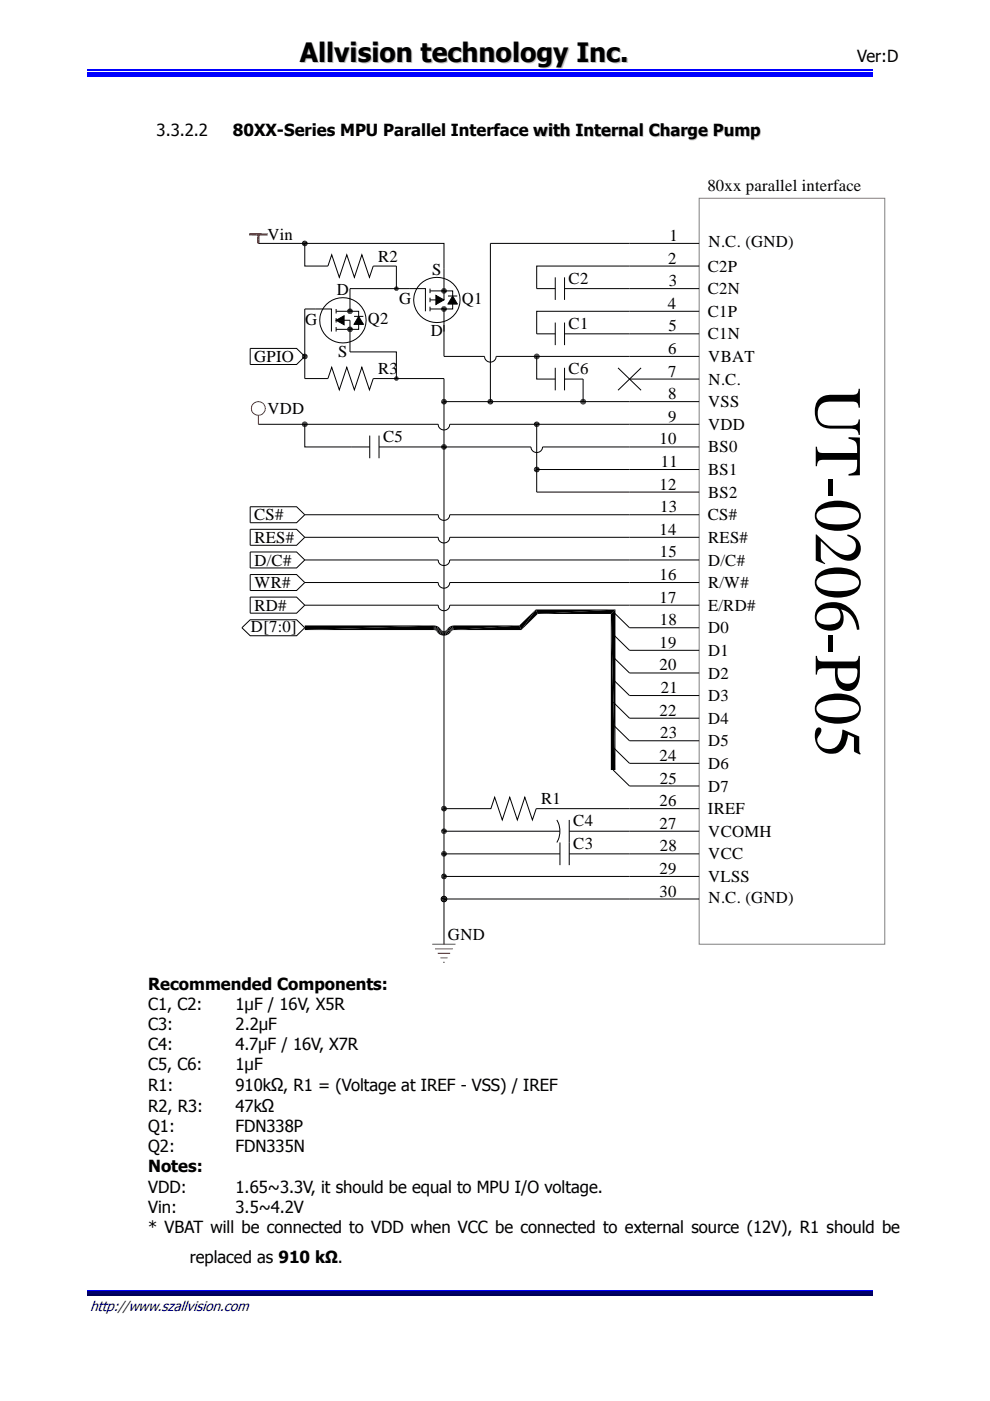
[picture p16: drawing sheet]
<svg xmlns="http://www.w3.org/2000/svg" width="210mm" height="297mm" viewBox="0 0 210 297" stroke-linecap="round" stroke-linejoin="round" font-family="sans-serif">
<defs><g id="words">
<text font-size="14.2" x="173" y="82.2" transform="rotate(90 173 82.2)">UT-0206-P05</text>
<text font-size="5.7" x="63.6" y="13.2">Allvision technology Inc.</text>
<g font-size="3.5">
<text x="181.8" y="13.2">Ver:D</text>
<text x="33.2" y="28.9">3.3.2.2</text>
<text x="49.4" y="28.9">80XX-Series MPU Parallel Interface with Internal Charge Pump</text>
<text x="150" y="40.5">80xx parallel interface</text>
<text x="56.7" y="50.9">Vin</text>
<text x="142" y="51.1">1</text>
<text x="150.3" y="52.5">N.C. (GND)</text>
<text x="80.2" y="55.5">R2</text>
<text x="91.6" y="58.3">S</text>
<text x="141.7" y="55.9">2</text>
<text x="150.1" y="57.6">C2P</text>
<text x="71.5" y="62.6">D</text>
<text x="84.7" y="64.5">G</text>
<text x="97.9" y="64.5">Q1</text>
<text x="120.6" y="60.2">C2</text>
<text x="141.7" y="65.5">4</text>
<text x="141.9" y="60.7">3</text>
<text x="150.1" y="62.4">C2N</text>
<text x="64.7" y="68.8">G</text>
<text x="78" y="68.8">Q2</text>
<text x="91.4" y="71.3">D</text>
<text x="120.6" y="69.8">C1</text>
<text x="141.8" y="70.3">5</text>
<text x="150.1" y="67.2">C1P</text>
<text x="150.1" y="72">C1N</text>
<text x="53.9" y="76.7">GPIO</text>
<text x="71.7" y="75.6">S</text>
<text x="141.7" y="75.1">6</text>
<text x="150.2" y="76.8">VBAT</text>
<text x="80.2" y="79.3">R3</text>
<text x="120.6" y="79.4">C6</text>
<text x="141.7" y="79.9">7</text>
<text x="150.3" y="81.6">N.C.</text>
<text x="56.7" y="87.8">VDD</text>
<text x="141.7" y="89.4">9</text>
<text x="141.8" y="84.6">8</text>
<text x="150.2" y="86.3">VSS</text>
<text x="81.2" y="93.7">C5</text>
<text x="139.9" y="94.2">10</text>
<text x="150.2" y="95.9">BS0</text>
<text x="150.2" y="91.1">VDD</text>
<text x="140.2" y="99.1">11</text>
<text x="150.2" y="100.7">BS1</text>
<text x="139.9" y="103.9">12</text>
<text x="150.2" y="105.5">BS2</text>
<text x="53.9" y="110.3">CS#</text>
<text x="139.9" y="113.5">14</text>
<text x="140" y="108.6">13</text>
<text x="150.1" y="110.3">CS#</text>
<text x="54" y="119.9">D/C#</text>
<text x="54" y="115.1">RES#</text>
<text x="140" y="118.2">15</text>
<text x="150.2" y="119.9">D/C#</text>
<text x="150.2" y="115.1">RES#</text>
<text x="54" y="124.7">WR#</text>
<text x="139.9" y="123">16</text>
<text x="150.2" y="124.7">R/W#</text>
<text x="54" y="129.5">RD#</text>
<text x="139.9" y="127.8">17</text>
<text x="150.2" y="129.5">E/RD#</text>
<text x="53.2" y="133.9">D[7:0]</text>
<text x="139.9" y="137.4">19</text>
<text x="140" y="132.6">18</text>
<text x="150.2" y="134.3">D0</text>
<text x="139.9" y="142.2">20</text>
<text x="150.2" y="143.9">D2</text>
<text x="150.2" y="139.1">D1</text>
<text x="140.2" y="147">21</text>
<text x="150.2" y="148.7">D3</text>
<text x="139.9" y="151.8">22</text>
<text x="150.2" y="153.5">D4</text>
<text x="139.9" y="161.4">24</text>
<text x="140" y="156.5">23</text>
<text x="150.2" y="158.2">D5</text>
<text x="140" y="166.1">25</text>
<text x="150.2" y="163">D6</text>
<text x="150.2" y="167.8">D7</text>
<text x="114.8" y="170.5">R1</text>
<text x="139.9" y="170.9">26</text>
<text x="150.2" y="172.7">IREF</text>
<text x="121.6" y="175.2">C4</text>
<text x="139.9" y="175.7">27</text>
<text x="150.2" y="177.4">VCOMH</text>
<text x="121.6" y="180">C3</text>
<text x="139.9" y="185.3">29</text>
<text x="140" y="180.5">28</text>
<text x="150.2" y="182.2">VCC</text>
<text x="139.9" y="190.1">30</text>
<text x="150.2" y="187">VLSS</text>
<text x="150.3" y="191.5">N.C. (GND)</text>
<text x="95" y="199.2">GND</text>
<text x="31.4" y="209.8">Recommended Components:</text>
<text x="31.4" y="214.1">C1, C2:</text>
<text x="50" y="214.1">1μF / 16V, X5R</text>
<text x="31.4" y="218.4">C3:</text>
<text x="50" y="218.4">2.2μF</text>
<text x="31.4" y="222.6">C4:</text>
<text x="31.4" y="226.9">C5, C6:</text>
<text x="50" y="222.6">4.7μF / 16V, X7R</text>
<text x="50" y="226.9">1μF</text>
<text x="31.4" y="231.3">R1:</text>
<text x="50" y="231.3">910kΩ, R1 = (Voltage at IREF - VSS) / IREF</text>
<text x="31.4" y="235.8">R2, R3:</text>
<text x="50" y="235.8">47kΩ</text>
<text x="31.4" y="240.1">Q1:</text>
<text x="31.4" y="244.3">Q2:</text>
<text x="50" y="244.3">FDN335N</text>
<text x="50" y="240.1">FDN338P</text>
<text x="31.4" y="248.6">Notes:</text>
<text x="31.4" y="252.9">VDD:</text>
<text x="31.4" y="257.1">Vin:</text>
<text x="50" y="257.1">3.5~4.2V</text>
<text x="50" y="252.9">1.65~3.3V, it should be equal to MPU I/O voltage.</text>
<text x="31.4" y="261.3">* VBAT will be connected to VDD when VCC be connected to external source (12V), R1 should be</text>
<text x="40.3" y="267.7">replaced as 910 kΩ.</text>
</g>
<text font-size="3" fill="#000080" x="19.1" y="278">http://www.szallvision.com</text>
</g></defs>
<path d="M18.6 16.1h166.5" fill="none" stroke="#00f" stroke-width=".25"/>
<path d="M18.6 15.2h166.5v.5h-166.5z" fill="#00f"/>
<path d="M18.6 14.8h166.5M18.6 273.6h166.5" fill="none" stroke="#00f" stroke-width=".25"/>
<path d="M18.6 273.7h166.5v.8h-166.5z" fill="#00006b"/>
<path d="M18.6 274.7h166.5" fill="none" stroke="#005" stroke-width=".25"/>
<path d="M148.3 42h39.4v158.2h-39.4z" fill="none" stroke="#808080" stroke-width=".21"/>
<g fill="none" stroke="#000" stroke-width=".21">
<path d="M117.8 58.8v4.8M119.7 58.8v4.8M148.3 56.4h-34.5v4.8h4M148.3 51.6h-44.3v33.6M94.2 75.6h8.6a1.24 1.24 0 0 0 1.2 1.2 1.24 1.24 0 0 0 1.2-1.2h43.1M117.8 68.4v4.8M119.7 70.8h28.6M119.7 61.2h28.6M119.7 68.4v4.8M131.1 78l4.9 4.7M136 78l-4.9 4.7M148.3 66h-34.5v4.8h4"/>
<path d="M54.8 90h38.1a1.23 1.23 0 0 0 1.3 1.2 1.23 1.23 0 0 0 1.2-1.2h52.9M74.5 94.8h3.9M78.4 92.4v4.8M80.4 94.8h32.2a1.24 1.24 0 0 0 1.2 1.1 1.24 1.24 0 0 0 1.3-1.1h33.2M80.4 92.4v4.8M94.2 80.3v119.9M94.2 85.2h54.1M113.8 99.5h34.5M113.8 90v14.3h34.5M133.5 80.4h14.8M64.6 109.1h28.3a1.23 1.23 0 0 0 1.3 1.2 1.23 1.23 0 0 0 1.2-1.2h52.9M64.6 113.9h28.3a1.23 1.23 0 0 0 1.3 1.2 1.23 1.23 0 0 0 1.2-1.2h52.9"/>
<path d="M64.6 118.7h28.3a1.23 1.23 0 0 0 1.3 1.2 1.23 1.23 0 0 0 1.2-1.2h52.9M64.6 123.5h28.3a1.23 1.23 0 0 0 1.3 1.2 1.23 1.23 0 0 0 1.2-1.2h52.9M64.6 128.3h28.3a1.23 1.23 0 0 0 1.3 1.2 1.23 1.23 0 0 0 1.2-1.2h52.9M130 129.7l3.5 3.4h14.8M130 134.5l3.5 3.4h14.8M130 139.3l3.5 3.4h14.8M130 144.1l3.5 3.4h14.8M130 148.9l3.5 3.4h14.8M130 153.7l3.5 3.4h14.8M130 158.5l3.5 3.3h14.8M130 163.3l3.5 3.3h14.8M133.5 171.4h14.8"/>
<path d="M133.5 176.2h14.8M94.2 185.8h54.1M94.2 190.6h54.1M133.5 181h14.8"/>
<circle cx="94.2" cy="190.6" r=".61"/>
</g>
<g fill="none" stroke="#f00" stroke-width=".21">
<path d="M54.8 88v2M91.7 200.2h4.9M92.3 201.2h3.8M92.8 202.1h2.7M93.4 203.1h1.5M94 204h.3"/>
<circle cx="54.8" cy="86.6" r="1.46"/>
</g>
<g fill="#000">
<path d="M93.6 94.8l1.1 .2h-1.1zM93.6 94.8h1.2l-.1 .2zM93.6 94.4l1.2 .4h-1.2zM93.6 94.4h1.1l.1 .4zM93.6 95l.9 .3h-.6zM93.6 95h1.1l-.2 .3zM93.6 94.4l.3-.2 .8 .2zM93.9 94.2h.6l.2 .2zM93.9 95.3h.6zM93.9 94.2h.6zM103.4 85.2l1.1 .3h-1zM103.4 85.2h1.2l-.1 .3z"/>
<path d="M103.5 84.9l1.1 .3h-1.2zM103.5 84.9h1l.1 .3zM103.5 85.5l.8 .2h-.6zM103.5 85.5h1l-.2 .2zM103.5 84.9l.2-.3 .8 .3zM103.7 84.6h.6l.2 .3zM103.7 85.7h.6zM103.7 84.6h.6zM113.2 99.5l1.2 .3h-1.1zM113.2 99.5h1.3l-.1 .3zM113.2 90l1.2 .3h-1.1zM113.2 90h1.3l-.1 .3z"/>
<path d="M113.3 99.3l1.2 .2h-1.3zM113.3 99.3h1.1l.1 .2zM113.3 99.8l.9 .3h-.7zM113.3 99.8h1.1l-.2 .3zM113.3 89.7l1.2 .3h-1.3zM113.3 89.7h1.1l.1 .3zM113.3 90.3l.9 .2h-.7zM113.3 90.3h1.1l-.2 .2zM113.3 99.3l.2-.3 .9 .3zM113.5 99h.7l.2 .3zM113.3 89.7l.2-.2 .9 .2zM113.5 89.5h.7l.2 .2z"/>
<path d="M113.5 90.5h.7zM113.5 99h.7zM113.5 89.5h.7zM113.5 100.1h.7zM64.6 133.6l27.4-1v1zM64.6 132.6h27.4l-27.4 1zM92 132.6l.2 1h-.2zM92.5 132.7l-.1 1-.2-.1zM92 132.6l.5 .1-.3 .9zM92.9 132.8l-.3 1-.2-.1zM92.7 133.9l.8-.4-.6 .8zM92.6 133.8l.6-.7-.5 .8z"/>
<path d="M92.5 132.7l.4 .1-.5 .9zM92.9 134.3l.7-.7-.3 1zM92.9 132.8l.3 .3-.6 .7zM93.8 133.7l-.1 1-.4-.1zM93.5 133.5l.1 .1-.7 .7zM93.2 133.1l.3 .4-.8 .4zM93.6 133.6l.2 .1-.5 .9zM94 133.8l.2 1-.5-.1zM93.8 133.7l.2 .1-.3 .9zM94 133.8h.2v1zM94.2 133.8l.4 .9-.4 .1zM94.2 133.8h.1l.3 .9z"/>
<path d="M94.3 133.8l.2-.1 .5 .9zM94.5 133.7l.2-.1 .7 .7zM94.3 133.8l.7 .8-.4 .1zM94.8 133.5l.9 .4-1-.3zM94.5 133.7l.9 .6-.4 .3zM95.1 133.1l.7 .7-1-.3zM94.7 133.6l1 .3-.3 .4zM95.1 133.1l.3-.3 .5 .9zM94.8 133.5l1 .3-.1 .1zM95.4 132.8l.4-.1 .3 .9zM95.1 133.1l.8 .6-.1 .1zM95.4 132.8l.7 .8-.2 .1z"/>
<path d="M95.8 132.7l.5-.1v1zM95.8 132.7l.5 .9h-.2zM96.3 132.6h13.9l-13.9 1zM96.3 133.6l13.9-1 .4 1zM110.2 132.6l3.4-3.4-3 4.4zM113.6 129.2l.4 1-3.4 3.4zM114 130.2l16.5-1-.9 1zM113.6 129.2h16.9l-16.5 1zM93.6 176.2l1.1 .3h-1.1zM93.6 176.2h1.2l-.1 .3zM93.6 171.4l1.1 .3h-1.1zM93.6 171.4h1.2l-.1 .3z"/>
<path d="M93.6 175.9l1.2 .3h-1.2zM93.6 175.9h1.1l.1 .3zM93.6 176.5l.9 .2h-.6zM93.6 176.5h1.1l-.2 .2zM93.6 171.1l1.2 .4h-1.2zM93.6 171.1h1.1l.1 .4zM93.6 171.7l.9 .3h-.6zM93.6 171.7h1.1l-.2 .3zM93.6 175.9l.3-.2 .8 .2zM93.9 175.7h.6l.2 .2zM93.9 176.7h.6zM93.6 171.1l.3-.2 .8 .2z"/>
<path d="M93.9 170.9h.6l.2 .2zM93.9 172h.6zM93.9 175.7h.6zM93.9 170.9h.6zM129.6 130.2l.9 33.1h-.9zM129.6 130.2l.9-1v34.1zM93.6 190.6l1.1 .3h-1.1zM93.6 190.6h1.2l-.1 .3zM93.6 185.8l1.1 .3h-1.1zM93.6 185.8h1.2l-.1 .3zM93.6 181l1.1 .3h-1.1zM93.6 181h1.2l-.1 .3z"/>
<path d="M93.6 190.3l1.2 .3h-1.2zM93.6 190.3h1.1l.1 .3zM93.6 190.9l.9 .2h-.6zM93.6 190.9h1.1l-.2 .2zM93.6 185.5l1.2 .3h-1.2zM93.6 185.5h1.1l.1 .3zM93.6 186.1l.9 .3h-.6zM93.6 186.1h1.1l-.2 .3zM93.6 180.7l1.2 .3h-1.2zM93.6 180.7h1.1l.1 .3zM93.6 181.3l.9 .2h-.6zM93.6 181.3h1.1l-.2 .2z"/>
<path d="M93.6 190.3l.3-.2 .8 .2zM93.9 190.1h.6l.2 .2zM93.9 191.1h.6zM93.9 185.3l.8 .2h-1.1zM93.9 185.3h.6l.2 .2zM93.9 186.4h.6zM93.6 180.7l.3-.2 .8 .2zM93.9 180.5h.6l.2 .2zM93.9 181.5h.6zM93.9 190.1h.6zM93.9 185.3h.6zM93.9 180.5h.6z"/>
</g>
<g fill="#f00">
<path d="M54.5 49.7l.6 1.9h-.6z"/>
<path d="M54.5 49.7h.6v1.9z"/>
<path d="M52.8 49.4h4l-4 .5z"/>
<path d="M52.8 49.9l4-.5v.5z"/>
</g>
<g fill="none" stroke="#000" stroke-width=".21">
<path d="M54.8 51.6h39.4v12M64.6 51.6v4.8h5l.8-2.4 1.6 4.8 1.6-4.8 1.6 4.8 1.6-4.8 1.6 4.8 .8-2.4h4.9v4.8M53.1 73.9h9.8l1.7 1.7-1.7 1.7h-9.8zM69.4 64.4a4.8 4.8 0 0 1 7.6 1.2 4.8 4.8 0 0 1-3.3 7 4.8 4.8 0 0 1-5.3-2.4 4.8 4.8 0 0 1 1-5.8zM70.3 70.3v-4.8h-5.7v14.8h5l.8-2.4 1.6 4.8 1.6-4.8 1.6 4.8 1.6-4.8 1.6 4.8 .8-2.4h15M71.3 67.9l1.7-.9v1.9zM71.3 66h4.8v1.1M71.3 67.9h2.9v6.7h9.9v5.7M71.3 65.5v1M71.3 67.4v1M71.3 69.3v1M75.1 67.1h2"/>
<path d="M76.1 67.1l1 1.6h-2zM76.1 68.7v1.1h-4.8M89.3 60.1a4.8 4.8 0 0 1 7.7 1.2 4.8 4.8 0 0 1-3.4 7 4.8 4.8 0 0 1-5.3-2.4 4.8 4.8 0 0 1 1-5.8zM90.2 66v-4.8h-16v4.8M91.2 61.7h4.8v1.1M91.2 61.2v.9M91.2 63.1v1M91.2 65v1M91.2 63.6h2.5M92.5 62.6l1.7 1-1.7 1zM94.2 65.5v10.1M95 62.8h2"/>
<path d="M96 64.4v1.1h-4.8M96 62.8l1 1.6h-2zM113.8 75.6v4.8h4M117.8 78v4.8M119.7 78v4.8M64.6 90v4.8h9.9M119.7 80.4h4v4.8M53.1 117h9.8l1.7 1.7-1.7 1.7h-9.8zM53.1 112.2h9.8l1.7 1.7-1.7 1.7h-9.8zM53.1 107.4h9.8l1.7 1.7-1.7 1.7h-9.8zM51.3 133.1l1.8-1.7h9.8l1.7 1.7-1.7 1.7h-9.8zM53.1 126.6h9.8l1.7 1.7-1.7 1.7h-9.8z"/>
<path d="M53.1 121.8h9.8l1.7 1.7-1.7 1.7h-9.8zM94.2 171.4h9.9l.8-2.4 1.6 4.8 1.6-4.8 1.6 4.8 1.6-4.8 1.6 4.8 .8-2.4h19.8M94.2 176.2h24.6M118.1 173.8a4.7 4.7 0 0 1 0 4.8M118.8 178.6v4.8M120.7 173.8v9.6M120.7 176.2h12.8M94.2 181h24.6M120.7 181h12.8"/>
</g>
<g fill="#000">
<path d="M64 51.6l1.2 .3h-1.1zM64 51.6h1.3l-.1 .3zM64.1 51.3l1.2 .3h-1.3zM64.1 51.3h1.1l.1 .3zM64.1 51.9l.8 .2h-.6zM64.1 51.9h1.1l-.3 .2zM64.1 51.3l.2-.2 .9 .2zM64.3 51.1h.6l.3 .2zM64.3 52.1h.6zM64.3 51.1h.6zM64 75.6l1.2 .3h-1.1zM64 75.6h1.3l-.1 .3z"/>
<path d="M64.1 75.3l1.2 .3h-1.3zM64.1 75.3h1.1l.1 .3zM64.1 75.9l.8 .2h-.6zM64.1 75.9h1.1l-.3 .2zM64.3 75.1l.9 .2h-1.1zM64.3 75.1h.6l.3 .2zM64.3 76.1h.6zM64.3 75.1h.6zM71.3 67.9h1.7v1zM71.3 67.9l1.7-.9v.9zM73.6 66l1.2 .3h-1.1zM73.6 66h1.2v.3z"/>
<path d="M73.6 69.8l1.2 .3h-1.1zM73.6 69.8h1.2v.3zM73.7 65.7l1.1 .3h-1.2zM73.7 65.7h1.1v.3zM73.7 66.3l.8 .2h-.6zM73.7 66.3h1.1l-.3 .2zM73.7 69.5l1.1 .3h-1.2zM73.7 69.5h1.1v.3zM73.7 70.1l.8 .2h-.6zM73.7 70.1h1.1l-.3 .2zM73.7 65.7l.2-.2 .9 .2zM73.9 65.5h.6l.3 .2z"/>
<path d="M73.9 66.5h.6zM73.7 69.5l.2-.2 .9 .2zM73.9 69.3h.6l.3 .2zM73.9 70.3h.6zM73.9 65.5h.6zM73.9 69.3h.6zM75.1 68.7h2zM76.1 67.1l1 1.6h-2zM83.6 61.2l.9 .2h-.8zM83.6 61.2h1l-.1 .2zM83.7 61l.9 .2h-1zM83.7 61h.8l.1 .2z"/>
<path d="M83.7 61.4l.6 .2h-.5zM83.7 61.4h.8l-.2 .2zM83.7 80l.1-.2 .7 .2zM83.8 79.8h.5l.2 .2zM83.7 61l.1-.2 .7 .2zM83.8 60.8h.5l.2 .2zM83.8 61.6h.5zM83.8 79.8h.5zM83.8 60.8h.5zM92.5 62.6l1.7 1h-1.7zM92.5 63.6h1.7l-1.7 1zM93.6 61.7l1.1 .3h-1.1z"/>
<path d="M93.6 61.7h1.2l-.1 .3zM93.6 65.5l1.1 .3h-1.1zM93.6 65.5h1.2l-.1 .3zM93.6 61.4l1.2 .3h-1.2zM93.6 61.4h1.1l.1 .3zM93.6 62l.9 .2h-.6zM93.6 62h1.1l-.2 .2zM93.6 65.2l1.2 .3h-1.2zM93.6 65.2h1.1l.1 .3zM93.6 65.8l.9 .2h-.6zM93.6 65.8h1.1l-.2 .2zM93.9 61.2l.8 .2h-1.1z"/>
<path d="M93.9 61.2h.6l.2 .2zM93.9 62.2h.6zM93.9 65l.8 .2h-1.1zM93.9 65h.6l.2 .2zM93.9 66h.6zM93.9 61.2h.6zM93.9 65h.6zM95 64.4h2zM96 62.8l1 1.6h-2zM113.2 75.6l1.2 .1h-1.2zM113.2 75.6h1.3l-.1 .1zM113.2 75.4l1.3 .2h-1.3z"/>
<path d="M113.2 75.4h1.2l.1 .2zM113.2 75.7l1.2 .2h-1.1zM113.2 75.7h1.2v.2zM113.3 75.3l1.1 .1h-1.2zM113.3 75.3h1.1v.1zM113.3 75.9l1 .1h-.9zM113.3 75.9h1.1l-.1 .1zM113.4 75.2l1 .1h-1.1zM113.4 75.2h.9l.1 .1zM113.4 76l.8 .1zM113.4 76h.9zM113.4 75.2h.9z"/>
<path d="M113.5 75.1l.8 .1zM113.5 76.1l.5 .1zM113.5 76.1h.7zM113.5 75.1h.7zM113.7 75l.5 .1zM113.7 76.2h.3zM113.7 75h.3zM64 90l1.2 .1h-1.1zM64 90h1.3l-.1 .1zM64.1 89.8l1.2 .2h-1.3zM64.1 89.8h1.1l.1 .2zM64.1 90.1l1.1 .2h-1.1z"/>
<path d="M64.1 90.1h1.1v.2zM64.1 89.7l1.1 .1h-1.1zM64.1 89.7h1.1v.1zM64.1 90.3l1 .1h-.9zM64.1 90.3h1.1l-.1 .1zM64.2 89.5l1 .2h-1.1zM64.2 89.5h.9l.1 .2zM64.2 90.4l.7 .1zM64.2 90.4h.9zM64.2 89.5h.9zM64.3 89.5h.8zM64.3 90.5h.5z"/>
<path d="M64.3 90.5h.6zM64.3 89.5h.6zM64.5 89.4l.4 .1zM64.5 90.5h.3zM64.5 89.4h.3zM83.6 80.3l.9 .2h-.8zM83.6 80.3h1l-.1 .2zM83.7 80l.9 .3h-1zM83.7 80h.8l.1 .3zM83.7 80.5l.6 .2h-.5zM83.7 80.5h.8l-.2 .2zM83.8 80.7h.5z"/>
<path d="M93.6 85.2l1.1 .3h-1.1zM93.6 85.2h1.2l-.1 .3zM93.6 84.9l1.2 .3h-1.2zM93.6 84.9h1.1l.1 .3zM93.6 85.5l.9 .2h-.6zM93.6 85.5h1.1l-.2 .2zM93.9 84.6l.8 .3h-1.1zM93.9 84.6h.6l.2 .3zM93.9 85.7h.6zM93.9 84.6h.6zM123.1 85.2l1.2 .1h-1.2zM123.1 85.2h1.2v.1z"/>
<path d="M123.1 85l1.2 .2h-1.2zM123.1 85h1.2v.2zM123.1 85.3l1.1 .2h-1.1zM123.1 85.3h1.2l-.1 .2zM123.1 84.9l1.2 .1h-1.2zM123.1 84.9h1.1l.1 .1zM123.1 85.5l1 .1h-.8zM123.1 85.5h1.1l-.1 .1zM123.3 84.7l.9 .2h-1.1zM123.3 84.7h.8l.1 .2zM123.3 85.6l.7 .1zM123.3 85.6h.8z"/>
<path d="M123.3 84.7h.8zM123.4 84.6l.7 .1zM123.4 85.7h.4zM123.4 85.7h.6zM123.4 84.6h.6zM123.5 84.6h.5zM123.5 85.7h.3zM123.5 84.6h.3z"/>
</g>
<use href="#words"/>
</svg>
